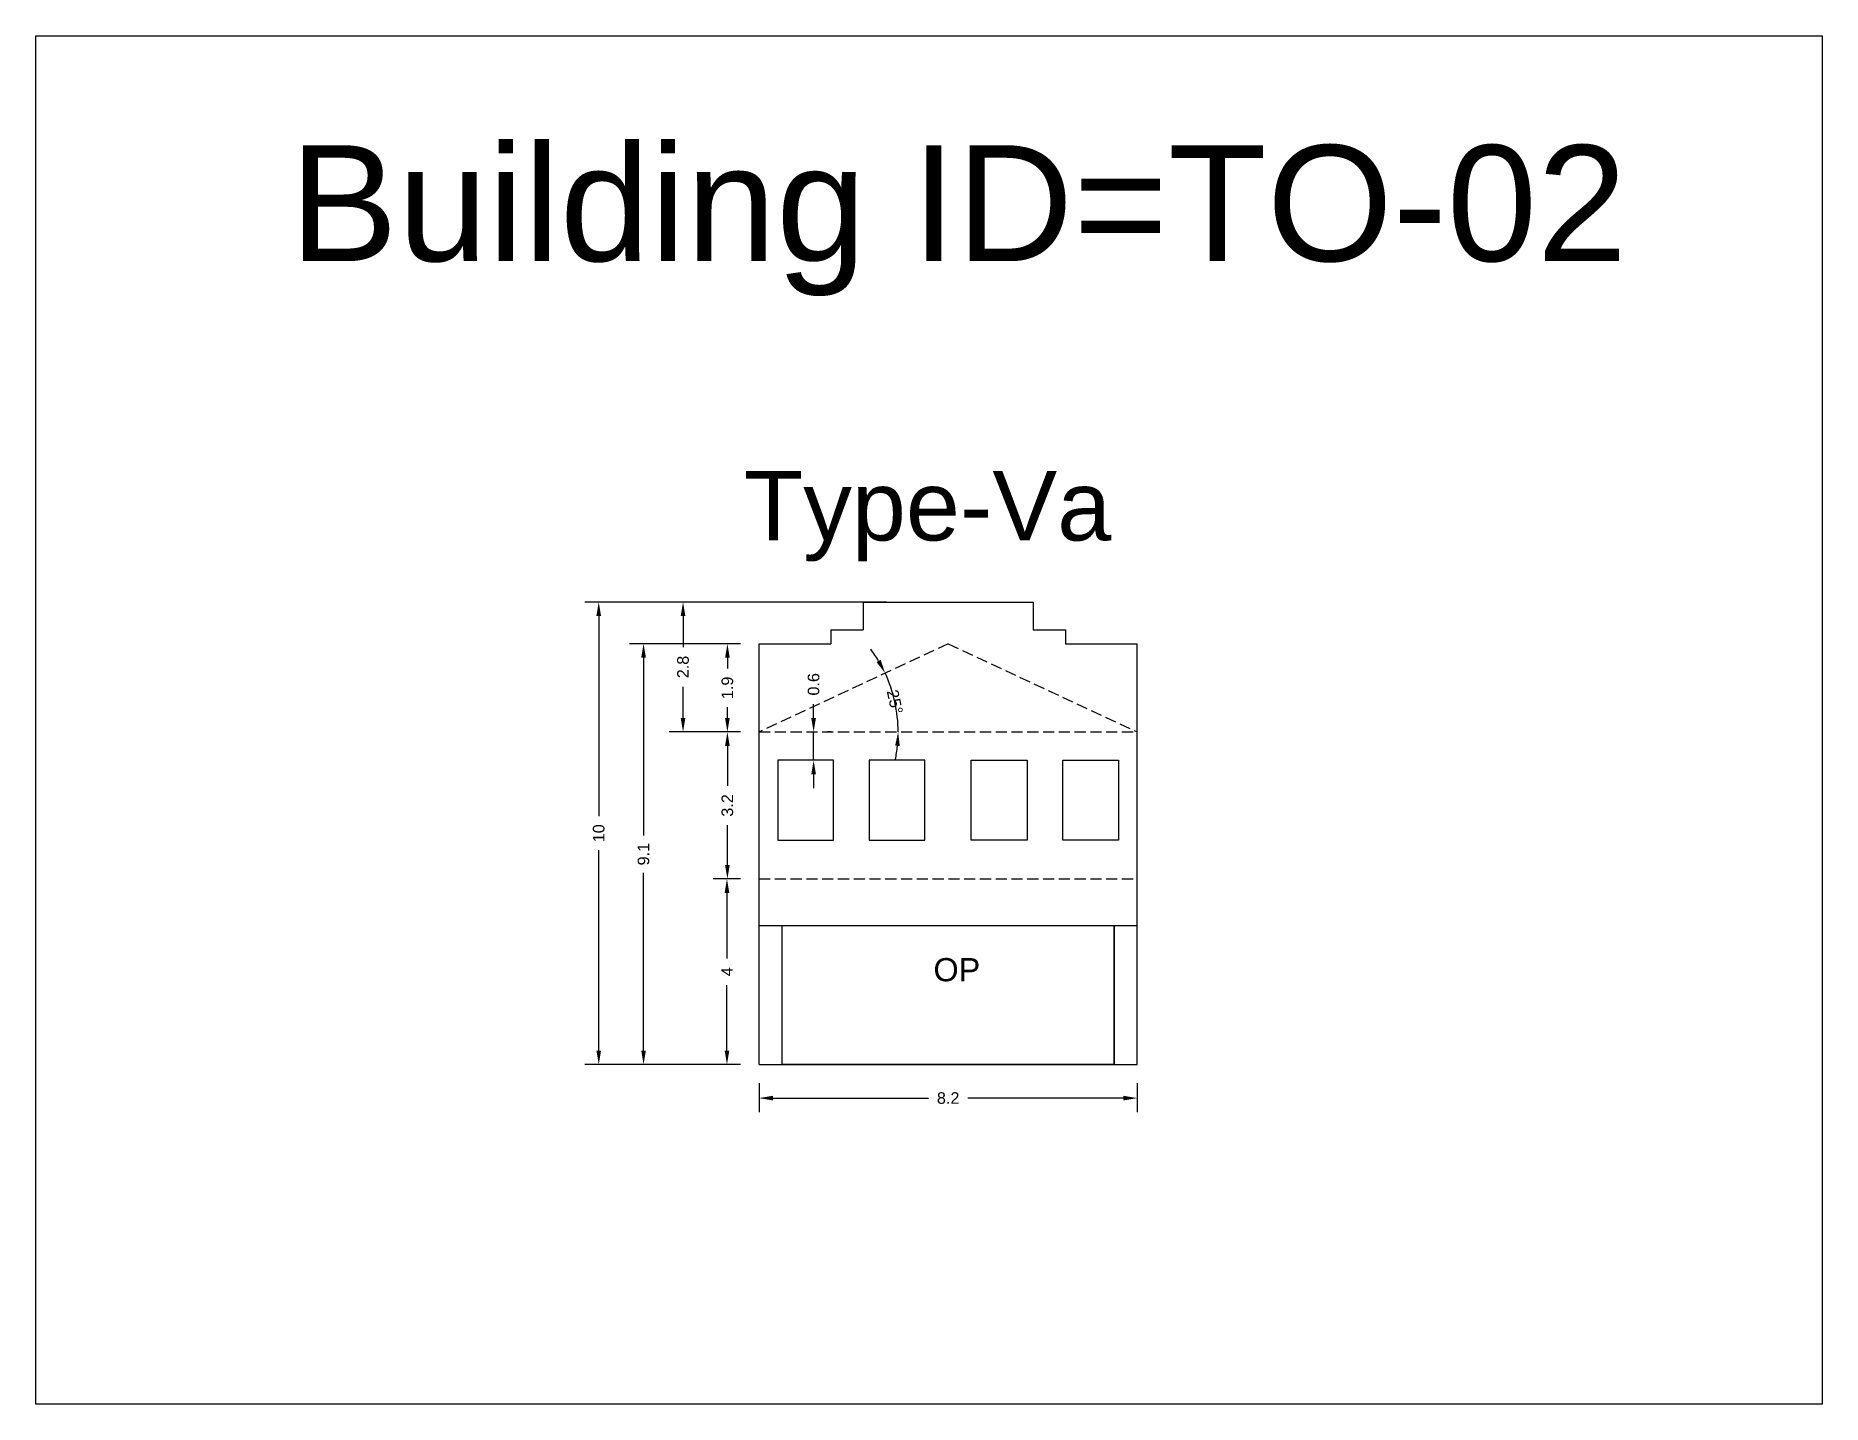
# Model space of a CAD drawing. Header units: metres. Extents: x 3416649 to 3417130, y -6713042 to -6712690.
# Drawn here: x 3416694.09 to 3416732.59, y -6712719.59 to -6712690.08 of the extents above; entities that cross this region are included whole.
import ezdxf

# ---------------------------------------------------------------- set-up
doc = ezdxf.new("R2010")
doc.units = ezdxf.units.M
doc.linetypes.add('ACAD_ISO02W100', pattern=[15, 12, -3])
doc.layers.add('Dotted', color=7, linetype='ACAD_ISO02W100', plot=False)
doc.styles.get("Standard").update_dxf_attribs({"font": 'arial.ttf'})
doc.dimstyles.new('ISO-25', dxfattribs={"dimtxt": 0.25, "dimasz": 0.3, "dimexe": 0.3, "dimexo": 0.4, "dimgap": 0.2, "dimtad": 0, "dimdec": 1, "dimdsep": 46, "dimtxsty": 'Standard', "dimcen": 2.5, "dimadec": 0, "dimazin": 0, "dimtfac": 1, "dimtdec": 1, "dimtmove": 0, "dimatfit": 3, "dimfxl": 1, "dimarcsym": 0})

# ---------------------------------------------------------------- blocks, each defined once
blk = doc.blocks.new('*D9')
at = {"color": 0, "lineweight": -2, "transparency": 16777216}
for p, q in [((3416709.276, -6712705.093), (3416708.693, -6712705.093)), ((3416708.993, -6712705.393), (3416708.993, -6712706.252)), ((3416708.993, -6712707.963), (3416708.993, -6712707.105)), ((3416709.276, -6712708.263), (3416708.693, -6712708.263))]:
    blk.add_line(p, q, dxfattribs=at)
at = {"color": 0, "transparency": 16777216}
for points in [[(3416708.943, -6712705.393), (3416709.043, -6712705.393), (3416708.993, -6712705.093)], [(3416708.943, -6712707.963), (3416709.043, -6712707.963), (3416708.993, -6712708.263)]]:
    blk.add_solid(points, dxfattribs=at)
at = {"layer": 'Defpoints', "color": 0, "transparency": 16777216}
for p in [(3416708.993, -6712705.093), (3416709.676, -6712705.093), (3416709.676, -6712708.263)]:
    blk.add_point(p, dxfattribs=at)
at = {"color": 0, "transparency": 16777216, "insert": (3416708.993, -6712706.678), "char_height": 0.25, "attachment_point": 5, "rotation": 90}
blk.add_mtext('3.2', dxfattribs=at)
blk = doc.blocks.new('*D10')
at = {"color": 0, "lineweight": -2, "transparency": 16777216}
for p, q in [((3416709.276, -6712708.263), (3416708.684, -6712708.263)), ((3416708.984, -6712708.563), (3416708.984, -6712709.977)), ((3416708.984, -6712711.963), (3416708.984, -6712710.55)), ((3416709.276, -6712712.263), (3416708.684, -6712712.263))]:
    blk.add_line(p, q, dxfattribs=at)
at = {"color": 0, "transparency": 16777216}
for points in [[(3416708.934, -6712708.563), (3416709.034, -6712708.563), (3416708.984, -6712708.263)], [(3416708.934, -6712711.963), (3416709.034, -6712711.963), (3416708.984, -6712712.263)]]:
    blk.add_solid(points, dxfattribs=at)
at = {"layer": 'Defpoints', "color": 0, "transparency": 16777216}
for p in [(3416709.676, -6712708.263), (3416708.984, -6712712.263), (3416709.676, -6712712.263)]:
    blk.add_point(p, dxfattribs=at)
at = {"color": 0, "transparency": 16777216, "insert": (3416708.984, -6712710.263), "char_height": 0.25, "attachment_point": 5, "rotation": 90}
blk.add_mtext('4', dxfattribs=at)
blk = doc.blocks.new('*D11')
at = {"color": 0, "lineweight": -2, "transparency": 16777216}
for start, end in [(30.7352, 36.4727), (0, 24.9976), (348.5249, 354.2625)]:
    blk.add_arc((3416709.676, -6712705.093), 2.997, start, end, dxfattribs=at)
at = {"color": 0, "transparency": 16777216}
for points in [[(3416712.296, -6712703.538), (3416712.208, -6712703.585), (3416712.392, -6712703.827)], [(3416712.608, -6712705.39), (3416712.708, -6712705.396), (3416712.673, -6712705.093)]]:
    blk.add_solid(points, dxfattribs=at)
at = {"layer": 'Defpoints', "color": 0, "transparency": 16777216}
for p in [(3416713.751, -6712703.193), (3416712.641, -6712704.659), (3416709.676, -6712705.093), (3416709.676, -6712705.093), (3416717.826, -6712705.093)]:
    blk.add_point(p, dxfattribs=at)
at = {"color": 0, "transparency": 16777216, "insert": (3416712.602, -6712704.445), "char_height": 0.25, "attachment_point": 5, "rotation": 282.4988}
blk.add_mtext('25°', dxfattribs=at)
blk = doc.blocks.new('*D12')
at = {"color": 0, "lineweight": -2, "transparency": 16777216}
for p, q in [((3416709.276, -6712703.193), (3416708.693, -6712703.193)), ((3416708.993, -6712703.493), (3416708.993, -6712703.727)), ((3416708.993, -6712704.793), (3416708.993, -6712704.559)), ((3416709.276, -6712705.093), (3416708.693, -6712705.093))]:
    blk.add_line(p, q, dxfattribs=at)
at = {"color": 0, "transparency": 16777216}
for points in [[(3416708.943, -6712703.493), (3416709.043, -6712703.493), (3416708.993, -6712703.193)], [(3416708.943, -6712704.793), (3416709.043, -6712704.793), (3416708.993, -6712705.093)]]:
    blk.add_solid(points, dxfattribs=at)
at = {"layer": 'Defpoints', "color": 0, "transparency": 16777216}
for p in [(3416708.993, -6712703.193), (3416709.676, -6712703.193), (3416709.676, -6712705.093)]:
    blk.add_point(p, dxfattribs=at)
at = {"color": 0, "transparency": 16777216, "insert": (3416708.993, -6712704.143), "char_height": 0.25, "attachment_point": 5, "rotation": 90}
blk.add_mtext('1.9', dxfattribs=at)
blk = doc.blocks.new('*D13')
at = {"color": 0, "lineweight": -2, "transparency": 16777216}
for p, q in [((3416712.421, -6712702.293), (3416707.737, -6712702.293)), ((3416708.037, -6712702.593), (3416708.037, -6712703.263)), ((3416708.037, -6712704.793), (3416708.037, -6712704.123)), ((3416709.276, -6712705.093), (3416707.737, -6712705.093))]:
    blk.add_line(p, q, dxfattribs=at)
at = {"color": 0, "transparency": 16777216}
for points in [[(3416707.987, -6712702.593), (3416708.087, -6712702.593), (3416708.037, -6712702.293)], [(3416707.987, -6712704.793), (3416708.087, -6712704.793), (3416708.037, -6712705.093)]]:
    blk.add_solid(points, dxfattribs=at)
at = {"layer": 'Defpoints', "color": 0, "transparency": 16777216}
for p in [(3416708.037, -6712702.293), (3416712.821, -6712702.293), (3416709.676, -6712705.093)]:
    blk.add_point(p, dxfattribs=at)
at = {"color": 0, "transparency": 16777216, "insert": (3416708.037, -6712703.693), "char_height": 0.25, "attachment_point": 5, "rotation": 90}
blk.add_mtext('2.8', dxfattribs=at)
blk = doc.blocks.new('*D14')
at = {"color": 0, "lineweight": -2, "transparency": 16777216}
for p, q in [((3416709.276, -6712703.193), (3416706.886, -6712703.193)), ((3416707.186, -6712703.493), (3416707.186, -6712707.325)), ((3416707.186, -6712711.963), (3416707.186, -6712708.132)), ((3416709.276, -6712712.263), (3416706.886, -6712712.263))]:
    blk.add_line(p, q, dxfattribs=at)
at = {"color": 0, "transparency": 16777216}
for points in [[(3416707.136, -6712703.493), (3416707.236, -6712703.493), (3416707.186, -6712703.193)], [(3416707.136, -6712711.963), (3416707.236, -6712711.963), (3416707.186, -6712712.263)]]:
    blk.add_solid(points, dxfattribs=at)
at = {"layer": 'Defpoints', "color": 0, "transparency": 16777216}
for p in [(3416707.186, -6712703.193), (3416709.676, -6712703.193), (3416709.676, -6712712.263)]:
    blk.add_point(p, dxfattribs=at)
at = {"color": 0, "transparency": 16777216, "insert": (3416707.186, -6712707.728), "char_height": 0.25, "attachment_point": 5, "rotation": 90}
blk.add_mtext('9.1', dxfattribs=at)
blk = doc.blocks.new('*D15')
at = {"color": 0, "lineweight": -2, "transparency": 16777216}
for p, q in [((3416712.421, -6712702.293), (3416705.92, -6712702.293)), ((3416706.22, -6712702.593), (3416706.22, -6712706.912)), ((3416706.22, -6712711.963), (3416706.22, -6712707.645)), ((3416709.276, -6712712.263), (3416705.92, -6712712.263))]:
    blk.add_line(p, q, dxfattribs=at)
at = {"color": 0, "transparency": 16777216}
for points in [[(3416706.17, -6712702.593), (3416706.27, -6712702.593), (3416706.22, -6712702.293)], [(3416706.17, -6712711.963), (3416706.27, -6712711.963), (3416706.22, -6712712.263)]]:
    blk.add_solid(points, dxfattribs=at)
at = {"layer": 'Defpoints', "color": 0, "transparency": 16777216}
for p in [(3416706.22, -6712702.293), (3416712.821, -6712702.293), (3416709.676, -6712712.263)]:
    blk.add_point(p, dxfattribs=at)
at = {"color": 0, "transparency": 16777216, "insert": (3416706.22, -6712707.278), "char_height": 0.25, "attachment_point": 5, "rotation": 90}
blk.add_mtext('10', dxfattribs=at)
blk = doc.blocks.new('*D16')
at = {"color": 0, "lineweight": -2, "transparency": 16777216}
for p, q in [((3416709.676, -6712712.663), (3416709.676, -6712713.288)), ((3416717.826, -6712712.663), (3416717.826, -6712713.288)), ((3416709.976, -6712712.988), (3416713.324, -6712712.988)), ((3416717.526, -6712712.988), (3416714.177, -6712712.988))]:
    blk.add_line(p, q, dxfattribs=at)
at = {"color": 0, "transparency": 16777216}
for points in [[(3416709.976, -6712712.938), (3416709.976, -6712713.038), (3416709.676, -6712712.988)], [(3416717.526, -6712712.938), (3416717.526, -6712713.038), (3416717.826, -6712712.988)]]:
    blk.add_solid(points, dxfattribs=at)
at = {"layer": 'Defpoints', "color": 0, "transparency": 16777216}
for p in [(3416709.676, -6712712.263), (3416717.826, -6712712.263), (3416717.826, -6712712.988)]:
    blk.add_point(p, dxfattribs=at)
at = {"color": 0, "transparency": 16777216, "insert": (3416713.751, -6712712.988), "char_height": 0.25, "attachment_point": 5}
blk.add_mtext('8.2', dxfattribs=at)
blk = doc.blocks.new('*D17')
at = {"color": 0, "lineweight": -2, "transparency": 16777216}
for p, q in [((3416710.851, -6712704.793), (3416710.851, -6712704.493)), ((3416710.851, -6712705.705), (3416710.851, -6712705.093)), ((3416711.227, -6712705.093), (3416711.151, -6712705.093)), ((3416710.851, -6712706.005), (3416710.851, -6712706.305)), ((3416711.227, -6712705.705), (3416711.151, -6712705.705))]:
    blk.add_line(p, q, dxfattribs=at)
at = {"color": 0, "transparency": 16777216}
for points in [[(3416710.801, -6712704.793), (3416710.901, -6712704.793), (3416710.851, -6712705.093)], [(3416710.801, -6712706.005), (3416710.901, -6712706.005), (3416710.851, -6712705.705)]]:
    blk.add_solid(points, dxfattribs=at)
at = {"layer": 'Defpoints', "color": 0, "transparency": 16777216}
for p in [(3416710.827, -6712705.093), (3416710.851, -6712705.093), (3416710.827, -6712705.705)]:
    blk.add_point(p, dxfattribs=at)
at = {"color": 0, "transparency": 16777216, "insert": (3416710.851, -6712704.066), "char_height": 0.25, "attachment_point": 5, "rotation": 90}
blk.add_mtext('0.6', dxfattribs=at)

msp = doc.modelspace()

# ---------------------------------------------------------------- linework, layer by layer
for points in [[(3416694.086, -6712690.082), (3416732.59, -6712690.082), (3416732.59, -6712719.589), (3416694.086, -6712719.589)], [(3416711.283, -6712705.705), (3416710.079, -6712705.705), (3416710.079, -6712707.423), (3416711.283, -6712707.423)], [(3416713.251, -6712705.705), (3416712.048, -6712705.705), (3416712.048, -6712707.423), (3416713.251, -6712707.423)], [(3416714.25, -6712705.705), (3416715.453, -6712705.705), (3416715.453, -6712707.423), (3416714.25, -6712707.423)], [(3416716.219, -6712705.705), (3416717.422, -6712705.705), (3416717.422, -6712707.423), (3416716.219, -6712707.423)], [(3416710.176, -6712709.263), (3416717.326, -6712709.263), (3416717.326, -6712712.263), (3416710.176, -6712712.263)]]:
    msp.add_lwpolyline(points, close=True)
for points in [[(3416711.921, -6712702.293), (3416715.581, -6712702.293)], [(3416711.921, -6712702.293), (3416711.921, -6712702.893)], [(3416715.581, -6712702.293), (3416715.581, -6712702.893)], [(3416711.221, -6712702.893), (3416711.921, -6712702.893)], [(3416711.221, -6712702.893), (3416711.221, -6712703.193)], [(3416715.581, -6712702.893), (3416716.281, -6712702.893)], [(3416716.281, -6712702.893), (3416716.281, -6712703.193)], [(3416709.676, -6712703.193), (3416711.221, -6712703.193)], [(3416709.676, -6712712.263), (3416709.676, -6712703.193)], [(3416716.281, -6712703.193), (3416717.826, -6712703.193)], [(3416717.826, -6712712.263), (3416717.826, -6712703.193)], [(3416709.676, -6712709.263), (3416717.826, -6712709.263)], [(3416710.176, -6712712.263), (3416710.176, -6712709.263)], [(3416717.326, -6712712.263), (3416717.326, -6712709.263)], [(3416709.676, -6712712.263), (3416717.826, -6712712.263)]]:
    msp.add_lwpolyline(points)
at = {"layer": 'Dotted', "ltscale": 0.02}
for points in [[(3416713.751, -6712703.193), (3416709.676, -6712705.093)], [(3416713.751, -6712703.193), (3416717.826, -6712705.093)], [(3416709.676, -6712705.093), (3416717.826, -6712705.093)], [(3416709.676, -6712708.263), (3416717.826, -6712708.263)]]:
    msp.add_lwpolyline(points, dxfattribs=at)

# ---------------------------------------------------------------- texts
at = {"attachment_point": 1}
for s, width, heights, insert, char_height in [('Building ID=TO-02', 67.86454, [0.517], (3416699.56, -6712692.443), 2.5), ('Type-Va ', 9.99112, [0.517], (3416709.348, -6712699.465), 1.5), ('OP', 67.86454, [0], (3416713.434, -6712709.969), 0.5)]:
    msp.add_mtext_dynamic_manual_height_columns(s, width=width, gutter_width=12.5, heights=heights, dxfattribs=dict(at, insert=insert, char_height=char_height))

# ---------------------------------------------------------------- dimensions: what is measured, and where the dimension line sits
for base, p1, p2, picture, middle in [((3416706.22, -6712702.293), (3416709.676, -6712712.263), (3416712.821, -6712702.293), '*D15', (3416706.22, -6712707.278)), ((3416708.037, -6712702.293), (3416709.676, -6712705.093), (3416712.821, -6712702.293), '*D13', (3416708.037, -6712703.693)), ((3416707.186, -6712703.193), (3416709.676, -6712712.263), (3416709.676, -6712703.193), '*D14', (3416707.186, -6712707.728)), ((3416708.993, -6712703.193), (3416709.676, -6712705.093), (3416709.676, -6712703.193), '*D12', (3416708.993, -6712704.143)), ((3416710.851, -6712705.093), (3416710.827, -6712705.705), (3416710.827, -6712705.093), '*D17', (3416710.851, -6712704.066)), ((3416708.993, -6712705.093), (3416709.676, -6712708.263), (3416709.676, -6712705.093), '*D9', (3416708.993, -6712706.678)), ((3416708.984, -6712712.263), (3416709.676, -6712708.263), (3416709.676, -6712712.263), '*D10', (3416708.984, -6712710.263))]:
    dim = msp.add_linear_dim(base=base, p1=p1, p2=p2, angle=90, dimstyle='ISO-25')
    dim.commit()
    dim.dimension.update_dxf_attribs({"geometry": picture, "text_midpoint": middle})
dim = msp.add_angular_dim_2l(base=(3416712.641, -6712704.659), line1=((3416709.676, -6712705.093), (3416717.826, -6712705.093)), line2=((3416713.751, -6712703.193), (3416709.676, -6712705.093)), dimstyle='ISO-25')
dim.commit()
dim.dimension.update_dxf_attribs({"geometry": '*D11', "text_midpoint": (3416712.602, -6712704.445)})
dim = msp.add_linear_dim(base=(3416717.825648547, -6712712.988039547), p1=(3416709.675648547, -6712712.263377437), p2=(3416717.825648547, -6712712.263377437), dimstyle='ISO-25')
dim.commit()
dim.dimension.update_dxf_attribs({"geometry": '*D16', "text_midpoint": (3416713.750648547, -6712712.988039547)})

doc.saveas('drawing.dxf')
